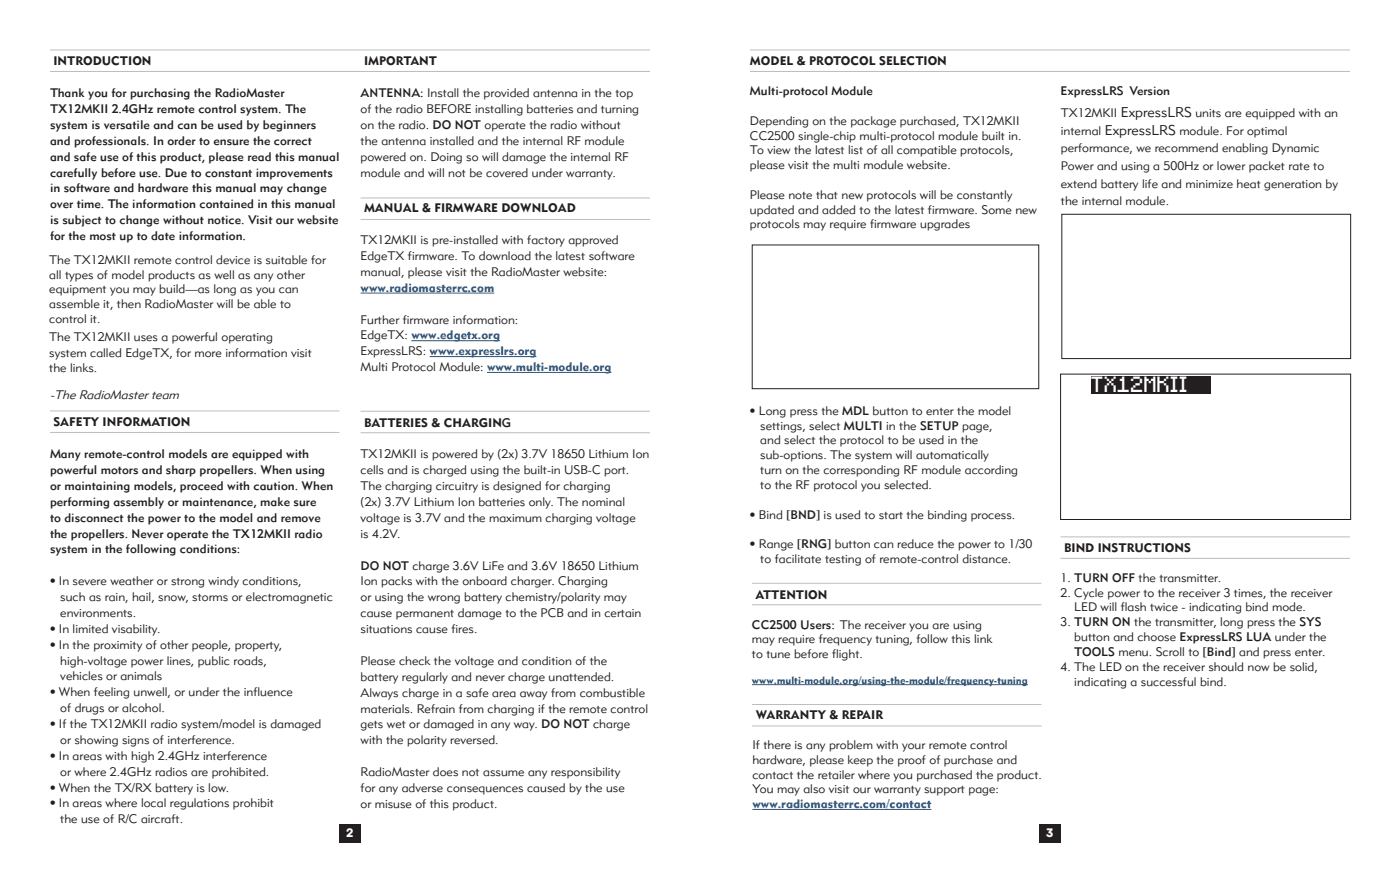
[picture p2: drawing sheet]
<svg xmlns="http://www.w3.org/2000/svg" width="280mm" height="175mm" viewBox="0 0 280 175" stroke-linecap="round" stroke-linejoin="round" font-family="sans-serif">
<defs><g id="words">
<text font-size="3.5" fill="#fff" x="218.3" y="78.4">TX12MKII</text>
<g font-size="2.8" fill="#231f20">
<text x="224.2" y="23.4">ExpressLRS</text>
<text x="221" y="26.9">ExpressLRS</text>
</g>
<text font-size="2.6" fill="#231f20" x="10" y="79.8">-The RadioMaster team</text>
<g font-size="2.6" fill="#fff">
<text x="69.3" y="167.5">2</text>
<text x="209.3" y="167.5">3</text>
</g>
<g font-size="2.5" fill="#231f20">
<text x="10.7" y="13.1">INTRODUCTION</text>
<text x="72.8" y="13.1">IMPORTANT</text>
<text x="150" y="13.1">MODEL &amp; PROTOCOL SELECTION</text>
<text x="10" y="19.4">Thank you for purchasing the RadioMaster</text>
<text x="10" y="22.6">TX12MKII 2.4GHz remote control system. The</text>
<text x="72.1" y="19.4">ANTENNA: Install the provided antenna in the top</text>
<text x="72.1" y="22.6">of the radio BEFORE installing batteries and turning</text>
<text x="150" y="19">Multi-protocol Module</text>
<text x="212.1" y="19">ExpressLRS Version</text>
<text x="212.2" y="23.4">TX12MKII</text>
<text x="239.1" y="23.4">units are equipped with an</text>
<text x="10" y="25.8">system is versatile and can be used by beginners</text>
<text x="10" y="29">and professionals. In order to ensure the correct</text>
<text x="72.1" y="25.8">on the radio. DO NOT operate the radio without</text>
<text x="72.1" y="29">the antenna installed and the internal RF module</text>
<text x="150" y="24.9">Depending on the package purchased, TX12MKII</text>
<text x="150" y="27.9">CC2500 single-chip multi-protocol module built in.</text>
<text x="212.2" y="26.9">internal</text>
<text x="235.9" y="26.9">module. For optimal</text>
<text x="10" y="32.1">and safe use of this product, please read this manual</text>
<text x="10" y="35.3">carefully before use. Due to constant improvements</text>
<text x="72.1" y="32.1">powered on. Doing so will damage the internal RF</text>
<text x="72.1" y="35.3">module and will not be covered under warranty.</text>
<text x="150" y="30.9">To view the latest list of all compatible protocols,</text>
<text x="150" y="33.8">please visit the multi module website.</text>
<text x="212.2" y="30.5">performance, we recommend enabling Dynamic</text>
<text x="212.2" y="34">Power and using a 500Hz or lower packet rate to</text>
<text x="10" y="38.5">in software and hardware this manual may change</text>
<text x="10" y="41.7">over time. The information contained in this manual</text>
<text x="150" y="39.8">Please note that new protocols will be constantly</text>
<text x="212.2" y="37.5">extend battery life and minimize heat generation by</text>
<text x="212.2" y="41">the internal module.</text>
<text x="10" y="44.8">is subject to change without notice. Visit our website</text>
<text x="72.8" y="42.5">MANUAL &amp; FIRMWARE DOWNLOAD</text>
<text x="150" y="42.7">updated and added to the latest firmware. Some new</text>
<text x="150" y="45.7">protocols may require firmware upgrades</text>
<text x="9.9" y="52.7">The TX12MKII remote control device is suitable for</text>
<text x="10" y="48">for the most up to date information.</text>
<text x="72.1" y="48.8">TX12MKII is pre-installed with factory approved</text>
<text x="72.1" y="52">EdgeTX firmware. To download the latest software</text>
<text x="9.9" y="55.7">all types of model products as well as any other</text>
<text x="9.9" y="58.7">equipment you may build—as long as you can</text>
<text x="72.1" y="55.2">manual, please visit the RadioMaster website:</text>
<text x="9.9" y="61.6">assemble it, then RadioMaster will be able to</text>
<text x="9.9" y="64.6">control it.</text>
<text x="72.1" y="64.7">Further firmware information:</text>
<text x="9.9" y="68.1">The TX12MKII uses a powerful operating</text>
<text x="9.9" y="71.3">system called EdgeTX, for more information visit</text>
<text x="72.1" y="67.9">EdgeTX: www.edgetx.org</text>
<text x="72.1" y="71.1">ExpressLRS: www.expresslrs.org</text>
<text x="9.9" y="74.5">the links.</text>
<text x="72.1" y="74.2">Multi Protocol Module: www.multi-module.org</text>
<text x="150" y="83">• Long press the MDL button to enter the model</text>
<text x="10.7" y="85.3">SAFETY INFORMATION</text>
<text x="72.8" y="85.3">BATTERIES &amp; CHARGING</text>
<text x="152.1" y="85.9">settings, select MULTI in the SETUP page,</text>
<text x="152.1" y="88.9">and select the protocol to be used in the</text>
<text x="10" y="91.6">Many remote-control models are equipped with</text>
<text x="10" y="94.8">powerful motors and sharp propellers. When using</text>
<text x="72.1" y="91.7">TX12MKII is powered by (2x) 3.7V 18650 Lithium Ion</text>
<text x="72.1" y="94.9">cells and is charged using the built-in USB-C port.</text>
<text x="152.1" y="91.8">sub-options. The system will automatically</text>
<text x="152.1" y="94.8">turn on the corresponding RF module according</text>
<text x="10" y="98">or maintaining models, proceed with caution. When</text>
<text x="10" y="101.2">performing assembly or maintenance, make sure</text>
<text x="72.1" y="98">The charging circuitry is designed for charging</text>
<text x="72.1" y="101.2">(2x) 3.7V Lithium Ion batteries only. The nominal</text>
<text x="152.1" y="97.8">to the RF protocol you selected.</text>
<text x="10" y="104.3">to disconnect the power to the model and remove</text>
<text x="10" y="107.5">the propellers. Never operate the TX12MKII radio</text>
<text x="72.1" y="104.4">voltage is 3.7V and the maximum charging voltage</text>
<text x="72.1" y="107.6">is 4.2V.</text>
<text x="150" y="103.7">• Bind [BND] is used to start the binding process.</text>
<text x="10" y="110.7">system in the following conditions:</text>
<text x="72.1" y="113.9">DO NOT charge 3.6V LiFe and 3.6V 18650 Lithium</text>
<text x="150" y="109.6">• Range [RNG] button can reduce the power to 1/30</text>
<text x="152.1" y="112.6">to facilitate testing of remote-control distance.</text>
<text x="212.8" y="110.4">BIND INSTRUCTIONS</text>
<text x="10" y="117">• In severe weather or strong windy conditions,</text>
<text x="72.1" y="117.1">Ion packs with the onboard charger. Charging</text>
<text x="151.1" y="119.8">ATTENTION</text>
<text x="212.1" y="116.4">1. TURN OFF the transmitter.</text>
<text x="212.1" y="119.3">2. Cycle power to the receiver 3 times, the receiver</text>
<text x="12.1" y="120.2">such as rain, hail, snow, storms or electromagnetic</text>
<text x="12.1" y="123.4">environments.</text>
<text x="72.1" y="120.3">or using the wrong battery chemistry/polarity may</text>
<text x="72.1" y="123.4">cause permanent damage to the PCB and in certain</text>
<text x="150.4" y="125.7">CC2500 Users: The receiver you are using</text>
<text x="212.1" y="125.3">3. TURN ON the transmitter, long press the SYS</text>
<text x="214.9" y="122.3">LED will flash twice - indicating bind mode.</text>
<text x="10" y="126.6">• In limited visability.</text>
<text x="10" y="129.7">• In the proximity of other people, property,</text>
<text x="72.1" y="126.6">situations cause fires.</text>
<text x="150.4" y="128.7">may require frequency tuning, follow this link</text>
<text x="150.4" y="131.6">to tune before flight.</text>
<text x="214.9" y="128.2">button and choose ExpressLRS LUA under the</text>
<text x="214.9" y="131.2">TOOLS menu. Scroll to [Bind] and press enter.</text>
<text x="12.1" y="132.9">high-voltage power lines, public roads,</text>
<text x="12.1" y="136.1">vehicles or animals</text>
<text x="72.1" y="133">Please check the voltage and condition of the</text>
<text x="72.1" y="136.1">battery regularly and never charge unattended.</text>
<text x="212.1" y="134.1">4. The LED on the receiver should now be solid,</text>
<text x="214.9" y="137.1">indicating a successful bind.</text>
<text x="10" y="139.3">• When feeling unwell, or under the influence</text>
<text x="12.1" y="142.4">of drugs or alcohol.</text>
<text x="72.1" y="139.3">Always charge in a safe area away from combustible</text>
<text x="72.1" y="142.5">materials. Refrain from charging if the remote control</text>
<text x="151.2" y="143.9">WARRANTY &amp; REPAIR</text>
<text x="10" y="145.6">• If the TX12MKII radio system/model is damaged</text>
<text x="12.1" y="148.8">or showing signs of interference.</text>
<text x="72.1" y="145.7">gets wet or damaged in any way. DO NOT charge</text>
<text x="72.1" y="148.9">with the polarity reversed.</text>
<text x="150.5" y="149.8">If there is any problem with your remote control</text>
<text x="10" y="152">• In areas with high 2.4GHz interference</text>
<text x="12.1" y="155.1">or where 2.4GHz radios are prohibited.</text>
<text x="72.1" y="155.2">RadioMaster does not assume any responsibility</text>
<text x="150.5" y="152.7">hardware, please keep the proof of purchase and</text>
<text x="150.5" y="155.7">contact the retailer where you purchased the product.</text>
<text x="10" y="158.3">• When the TX/RX battery is low.</text>
<text x="10" y="161.5">• In areas where local regulations prohibit</text>
<text x="72.1" y="158.4">for any adverse consequences caused by the use</text>
<text x="72.1" y="161.6">or misuse of this product.</text>
<text x="150.5" y="158.7">You may also visit our warranty support page:</text>
<text x="12.1" y="164.7">the use of R/C aircraft.</text>
</g>
<g font-size="2.5" fill="#175d9e">
<text x="72.1" y="58.4">www.radiomasterrc.com</text>
<text x="150.5" y="161.6">www.radiomasterrc.com/contact</text>
</g>
<text font-size="2.1" fill="#175d9e" x="150.4" y="136.7">www.multi-module.org/using-the-module/frequency-tuning</text>
</g></defs>
<!-- layer: Layer 1 -->
<path d="M10 10h120M10 14.3h120M72.1 39.6h57.9M72.1 43.9h57.9M10 82.2h57.9M10 86.5h57.9M72.1 82.3h57.9M72.1 86.6h57.9" fill="none" stroke="#bcbdc0" stroke-width=".2"/>
<path d="M72.1 58.6h26.8M82.3 68.1h17.7M85.9 71.3h21.4M97.4 74.5h24.9" fill="none" stroke="#175d9e" stroke-width=".2"/>
<path d="M67.9 164.8h4.2v3.7h-4.2z" fill="#231f20"/>
<path d="M150 10h120M150 14.3h120M150.4 116.7h57.9M212.1 107.4h57.9M212.1 111.7h57.9M150.4 121h57.9M150.4 140.9h57.9M150.4 145.2h57.9" fill="none" stroke="#bcbdc0" stroke-width=".2"/>
<path d="M150.4 136.9h55.2M150.5 161.9h35.8" fill="none" stroke="#175d9e" stroke-width=".2"/>
<path d="M150.4 49h57.4v28.7h-57.4z" fill="none" stroke="#231f20" stroke-width=".2"/>
<path d="M207.9 164.8h4.2v3.7h-4.2z" fill="#231f20"/>
<path d="M212.4 42.9h57.7v28.8h-57.7zM212.1 74.8h58v29.1h-58z" fill="none" stroke="#231f20" stroke-width=".2"/>
<path d="M218.3 75.3h23.9v3.5h-23.9z" fill="#231f20"/>
<use href="#words"/>
</svg>
